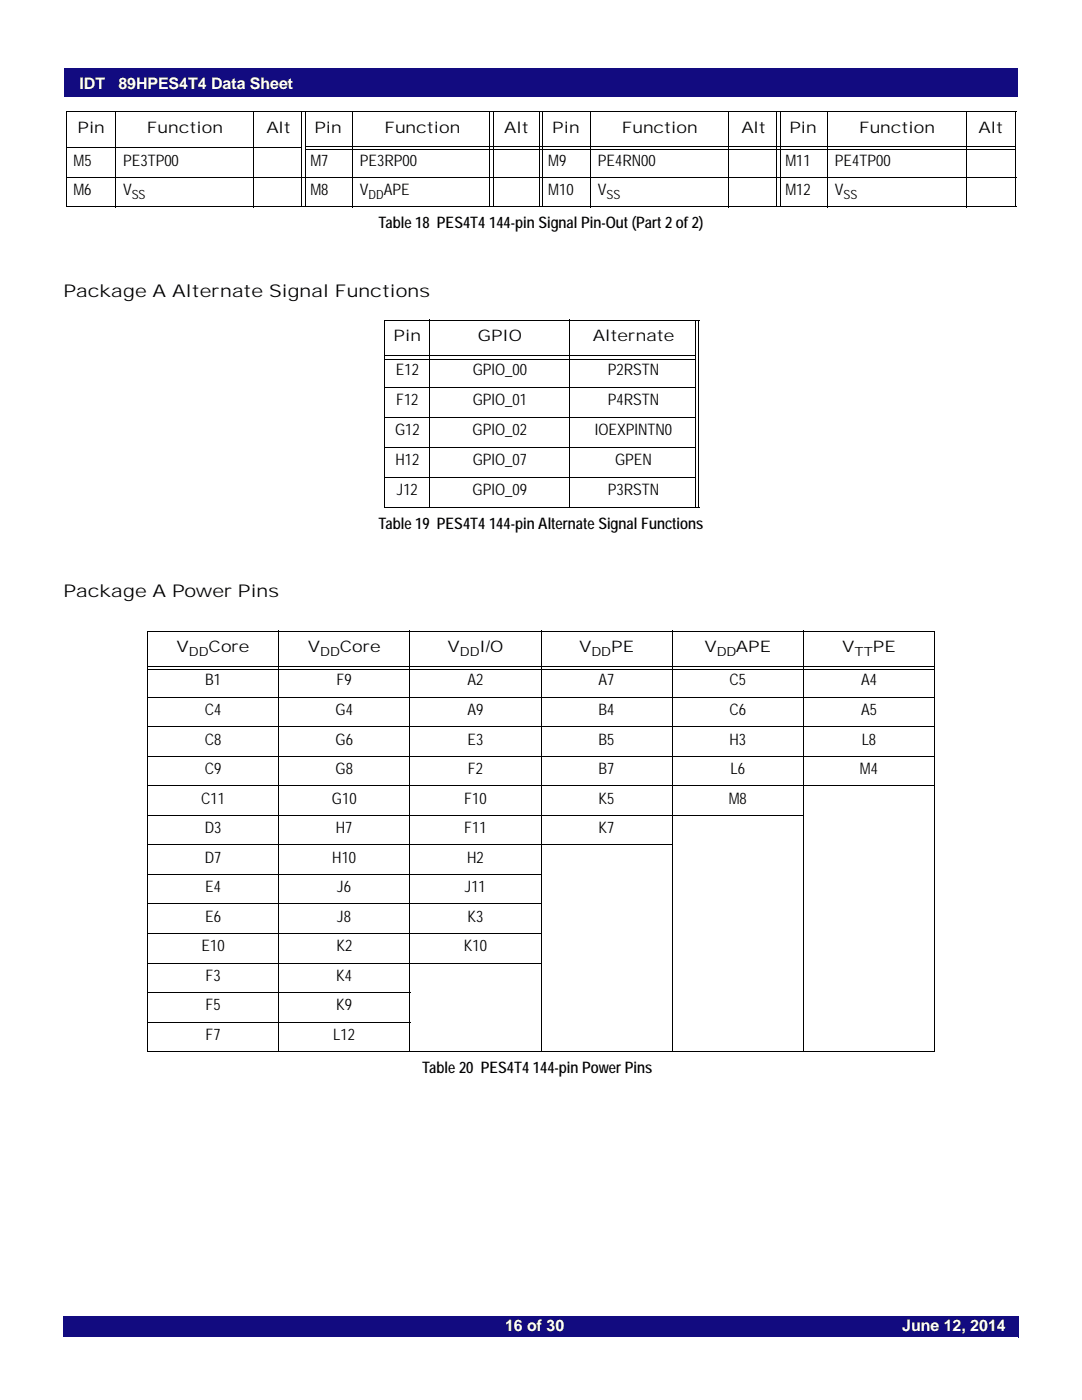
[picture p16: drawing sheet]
<svg xmlns="http://www.w3.org/2000/svg" width="216mm" height="279mm" viewBox="0 0 216 279" stroke-linecap="round" stroke-linejoin="round" font-family="sans-serif">
<defs><g id="words">
<g font-size="3.5">
<text x="12.7" y="59.2">Package A Alternate Signal Functions</text>
<text x="12.7" y="119.1">Package A Power Pins</text>
</g>
<g font-size="3.2" fill="#fff">
<text x="15.9" y="17.7">IDT</text>
<text x="23.6" y="17.7">89HPES4T4 Data Sheet</text>
<text x="100.8" y="265.5">16 of 30</text>
<text x="180" y="265.5">June 12, 2014</text>
</g>
<g font-size="3.2">
<text x="15.5" y="26.5">Pin</text>
<text x="29.3" y="26.5">Function</text>
<text x="53.1" y="26.5">Alt</text>
<text x="62.8" y="26.5">Pin</text>
<text x="76.7" y="26.5">Function</text>
<text x="100.6" y="26.5">Alt</text>
<text x="110.2" y="26.5">Pin</text>
<text x="124.1" y="26.5">Function</text>
<text x="147.9" y="26.5">Alt</text>
<text x="157.5" y="26.5">Pin</text>
<text x="171.4" y="26.5">Function</text>
<text x="195.3" y="26.5">Alt</text>
<text x="14.7" y="33">M5</text>
<text x="24.6" y="33">PE3TP00</text>
<text x="61.9" y="33">M7</text>
<text x="71.8" y="33">PE3RP00</text>
<text x="109.4" y="33">M9</text>
<text x="119.3" y="33">PE4RN00</text>
<text x="156.7" y="33">M11</text>
<text x="166.6" y="33">PE4TP00</text>
<text x="14.7" y="38.9">M6</text>
<text x="24.6" y="38.9">V</text>
<text x="61.9" y="38.9">M8</text>
<text x="71.8" y="38.9">V</text>
<text x="76.6" y="38.9">APE</text>
<text x="109.4" y="38.9">M10</text>
<text x="119.3" y="38.9">V</text>
<text x="156.7" y="38.9">M12</text>
<text x="166.6" y="38.9">V</text>
<text x="75.5" y="45.5">Table 18 PES4T4 144-pin Signal Pin-Out (Part 2 of 2)</text>
<text x="78.5" y="68.1">Pin</text>
<text x="95.3" y="68.1">GPIO</text>
<text x="118.3" y="68.1">Alternate</text>
<text x="79" y="74.8">E12</text>
<text x="94.3" y="74.8">GPIO_00</text>
<text x="121.3" y="74.8">P2RSTN</text>
<text x="79" y="80.8">F12</text>
<text x="94.3" y="80.8">GPIO_01</text>
<text x="121.3" y="80.8">P4RSTN</text>
<text x="78.8" y="86.8">G12</text>
<text x="94.3" y="86.8">GPIO_02</text>
<text x="118.7" y="86.8">IOEXPINTN0</text>
<text x="78.9" y="92.8">H12</text>
<text x="94.3" y="92.8">GPIO_07</text>
<text x="122.7" y="92.8">GPEN</text>
<text x="79.2" y="98.8">J12</text>
<text x="94.3" y="98.8">GPIO_09</text>
<text x="121.3" y="98.8">P3RSTN</text>
<text x="75.5" y="105.5">Table 19 PES4T4 144-pin Alternate Signal Functions</text>
<text x="35.2" y="130.2">V</text>
<text x="41.6" y="130.2">Core</text>
<text x="61.4" y="130.2">V</text>
<text x="67.8" y="130.2">Core</text>
<text x="89.3" y="130.2">V</text>
<text x="95.7" y="130.2">I/O</text>
<text x="115.5" y="130.2">V</text>
<text x="122" y="130.2">PE</text>
<text x="140.5" y="130.2">V</text>
<text x="146.8" y="130.2">APE</text>
<text x="168" y="130.2">V</text>
<text x="174.2" y="130.2">PE</text>
<text x="40.9" y="136.8">B1</text>
<text x="67.2" y="136.8">F9</text>
<text x="93.3" y="136.8">A2</text>
<text x="119.4" y="136.8">A7</text>
<text x="145.6" y="136.8">C5</text>
<text x="171.8" y="136.8">A4</text>
<text x="40.9" y="142.7">C4</text>
<text x="67" y="142.7">G4</text>
<text x="93.3" y="142.7">A9</text>
<text x="119.4" y="142.7">B4</text>
<text x="145.6" y="142.7">C6</text>
<text x="171.8" y="142.7">A5</text>
<text x="40.9" y="148.6">C8</text>
<text x="67" y="148.6">G6</text>
<text x="93.3" y="148.6">E3</text>
<text x="119.4" y="148.6">B5</text>
<text x="145.6" y="148.6">H3</text>
<text x="172" y="148.6">L8</text>
<text x="40.9" y="154.5">C9</text>
<text x="67" y="154.5">G8</text>
<text x="93.4" y="154.5">F2</text>
<text x="119.4" y="154.5">B7</text>
<text x="145.8" y="154.5">L6</text>
<text x="171.6" y="154.5">M4</text>
<text x="40.1" y="160.4">C11</text>
<text x="66.2" y="160.4">G10</text>
<text x="92.6" y="160.4">F10</text>
<text x="119.4" y="160.4">K5</text>
<text x="145.4" y="160.4">M8</text>
<text x="40.9" y="166.3">D3</text>
<text x="67" y="166.3">H7</text>
<text x="92.6" y="166.3">F11</text>
<text x="119.4" y="166.3">K7</text>
<text x="40.9" y="172.1">D7</text>
<text x="66.3" y="172.1">H10</text>
<text x="93.2" y="172.1">H2</text>
<text x="40.9" y="178.1">E4</text>
<text x="67.3" y="178.1">J6</text>
<text x="92.8" y="178.1">J11</text>
<text x="40.9" y="183.9">E6</text>
<text x="67.3" y="183.9">J8</text>
<text x="93.3" y="183.9">K3</text>
<text x="40.2" y="189.8">E10</text>
<text x="67.1" y="189.8">K2</text>
<text x="92.6" y="189.8">K10</text>
<text x="41" y="195.7">F3</text>
<text x="67.1" y="195.7">K4</text>
<text x="41" y="201.6">F5</text>
<text x="67.1" y="201.6">K9</text>
<text x="41" y="207.5">F7</text>
<text x="66.5" y="207.5">L12</text>
<text x="84.3" y="214.1">Table 20 PES4T4 144-pin Power Pins</text>
</g>
<g font-size="2.5">
<text x="26.3" y="39.7">SS</text>
<text x="73.6" y="39.7">DD</text>
<text x="121" y="39.7">SS</text>
<text x="168.3" y="39.7">SS</text>
<text x="37.7" y="131">DD</text>
<text x="63.9" y="131">DD</text>
<text x="91.7" y="131">DD</text>
<text x="118" y="131">DD</text>
<text x="143" y="131">DD</text>
<text x="170.5" y="131">TT</text>
</g>
</g></defs>
<path d="M12.7 13.5h190.5v6h-190.5z" fill="#120b80"/>
<g fill="#fff">
<path d="M12.7 13.4h190.6v.2h-190.6z"/>
<path d="M203.1 13.5h.2v6.1h-.2z"/>
<path d="M12.6 19.4h190.6v.2h-190.6z"/>
<path d="M12.6 13.4h.2v6.1h-.2z"/>
</g>
<path d="M12.7 262.8h190.5v4h-190.5z" fill="#120b80"/>
<path d="M12.6 266.8h190.6M12.7 262.8h190.6M12.7 262.7v4.1M203.2 262.8v4.1" fill="none" stroke="#120b80" stroke-width=".2"/>
<g fill="none" stroke="#000" stroke-width=".2">
<path d="M13.2 22.2h189.5M13.2 29.5h46.9M13.2 35.4h189.5M13.3 22.3v18.9M23.1 22.1v19.3M50.7 22.1v19.3M60.2 22.3v18.9M60.9 22.3v18.9M61 29.2h141.5M61 29.9h141.5M70.4 22.1v19.3M97.7 22.3v18.9"/>
<path d="M98.5 22.3v18.9M107.6 22.3v18.9M108.3 22.3v18.9M117.9 22.1v19.3M145.4 22.1v19.3M155 22.3v18.9M155.7 22.3v18.9M165.2 22.1v19.3M192.8 22.1v19.3M202.6 22.3v13M202.6 35.5v5.7M13.2 41.3h189.5"/>
<path d="M76.7 63.9h62.9M76.7 77.3h62M76.8 64v37.2M76.9 71h61.8M76.9 71.6h61.8M85.8 63.8v37.6M113.7 63.8v37.6M138.8 64v37.2M139.5 64v37.2M76.7 83.3h62M76.7 89.3h62M76.7 95.3h62"/>
<path d="M76.7 101.3h62.9M29.3 126h157.3M29.3 139.2h157.3M29.4 126.1v83.7M29.5 132.9h156.9M29.5 133.6h156.9M55.6 125.9v84.1M81.8 125.9v84.1M107.9 125.9v84.1M134.1 125.9v84.1M160.3 125.9v84.1M186.5 126.1v83.7"/>
<path d="M29.3 145.1h157.3M29.3 151h157.3M29.3 156.8h157.3M29.3 162.7h131.1M29.3 168.6h104.9M29.3 174.5h78.7M29.3 180.4h78.7M29.3 186.3h78.7M29.3 192.2h78.7M29.3 198.1h52.6M29.3 204h52.6M29.3 209.9h157.3"/>
</g>
<use href="#words"/>
</svg>
